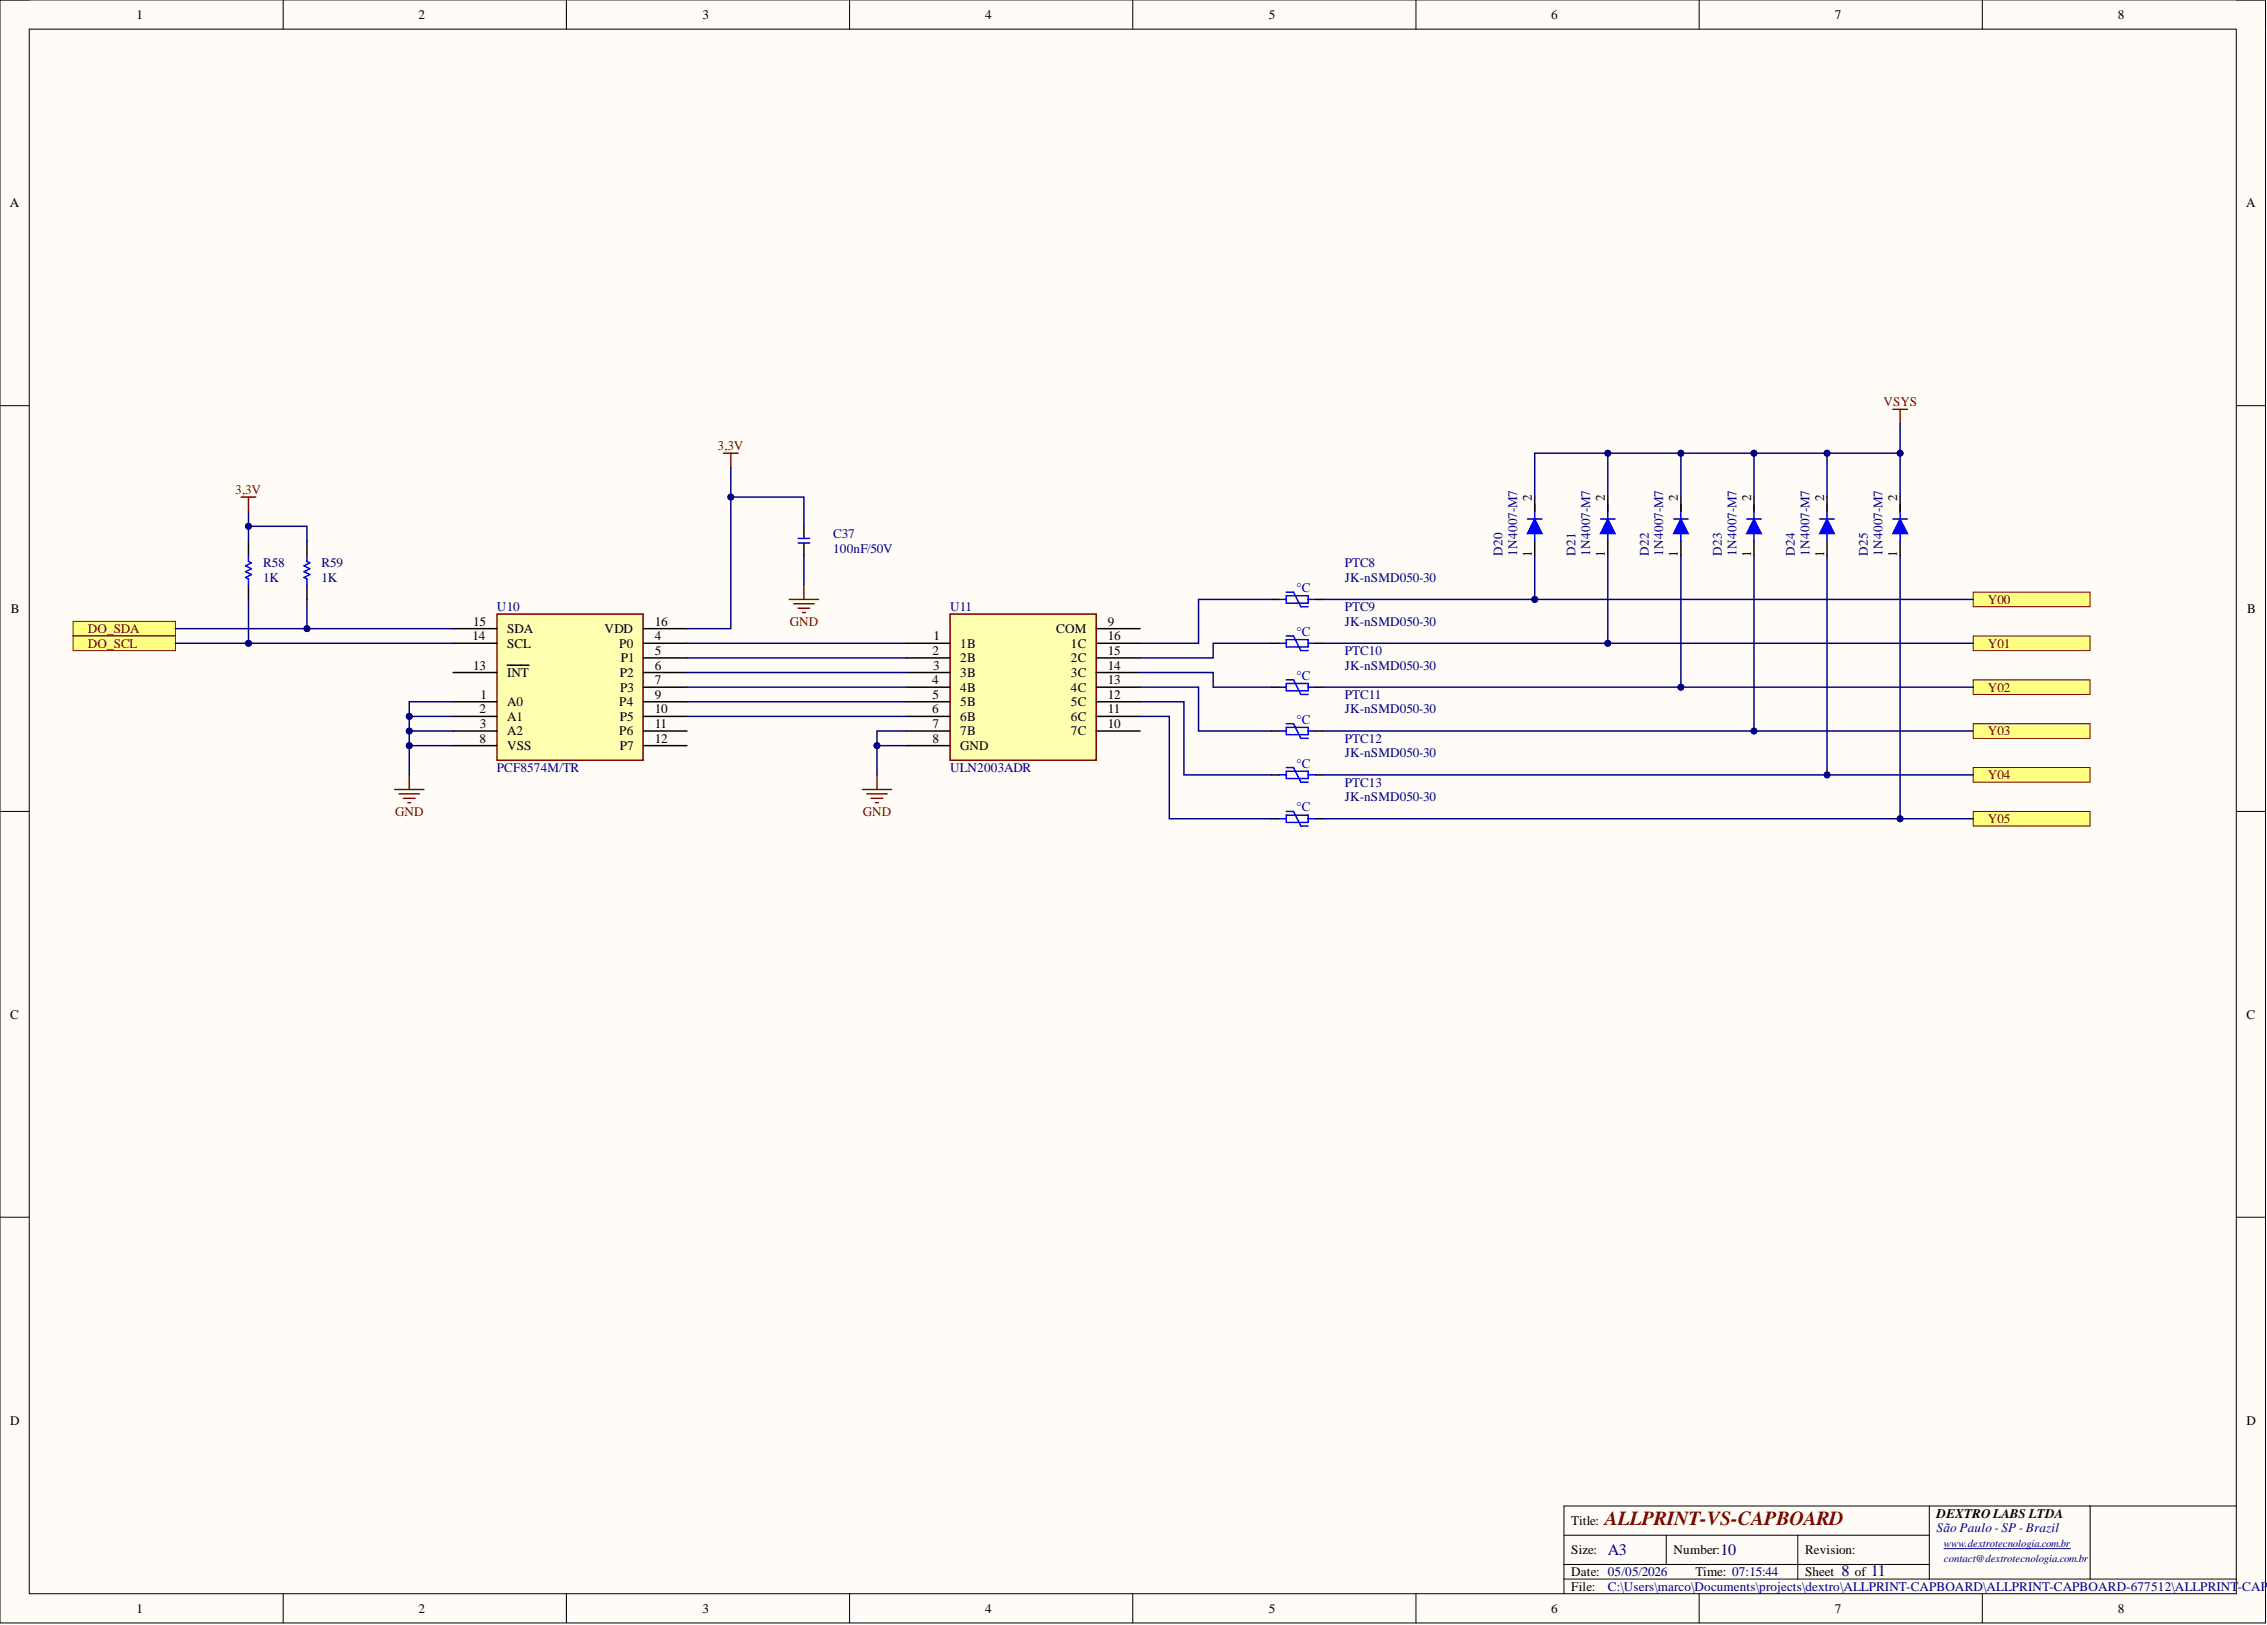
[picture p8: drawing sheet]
<svg xmlns="http://www.w3.org/2000/svg" width="393mm" height="282mm" viewBox="0 0 393 282" stroke-linecap="round" stroke-linejoin="round" font-family="sans-serif">
<defs><g id="words">
<text font-size="3.5" fill="#800000" x="278.5" y="264.5">ALLPRINT-VS-CAPBOARD</text>
<g font-size="2.8" fill="#000080">
<text x="279" y="269.8">A3</text>
<text x="298.5" y="269.8">10</text>
<text x="319.5" y="273.3">8</text>
<text x="324.6" y="273.3">11</text>
</g>
<g font-size="2.3">
<text x="23.7" y="3.3">1</text>
<text x="72.6" y="3.3">2</text>
<text x="121.9" y="3.3">3</text>
<text x="170.9" y="3.3">4</text>
<text x="220.1" y="3.3">5</text>
<text x="269.2" y="3.3">6</text>
<text x="318.4" y="3.3">7</text>
<text x="367.5" y="3.3">8</text>
<text x="1.7" y="35.9">A</text>
<text x="389.7" y="35.9">A</text>
<text x="265.8" y="86.9" transform="rotate(-90 265.8 86.9)">2</text>
<text x="278.5" y="86.9" transform="rotate(-90 278.5 86.9)">2</text>
<text x="291.1" y="86.9" transform="rotate(-90 291.1 86.9)">2</text>
<text x="303.8" y="86.9" transform="rotate(-90 303.8 86.9)">2</text>
<text x="316.5" y="86.9" transform="rotate(-90 316.5 86.9)">2</text>
<text x="329.2" y="86.9" transform="rotate(-90 329.2 86.9)">2</text>
<text x="265.8" y="96.6" transform="rotate(-90 265.8 96.6)">1</text>
<text x="278.5" y="96.6" transform="rotate(-90 278.5 96.6)">1</text>
<text x="291.1" y="96.6" transform="rotate(-90 291.1 96.6)">1</text>
<text x="303.8" y="96.6" transform="rotate(-90 303.8 96.6)">1</text>
<text x="316.5" y="96.6" transform="rotate(-90 316.5 96.6)">1</text>
<text x="329.2" y="96.6" transform="rotate(-90 329.2 96.6)">1</text>
<text x="1.9" y="106.3">B</text>
<text x="389.9" y="106.3">B</text>
<text x="82" y="111.1">14</text>
<text x="82.1" y="108.5">15</text>
<text x="88" y="112.3">SCL</text>
<text x="88" y="109.8">SDA</text>
<text x="104.9" y="109.8">VDD</text>
<text x="107.4" y="112.3">P0</text>
<text x="113.6" y="111.1">4</text>
<text x="113.6" y="113.6">5</text>
<text x="113.6" y="108.5">16</text>
<text x="161.8" y="113.6">2</text>
<text x="162" y="111.1">1</text>
<text x="166.6" y="112.3">1B</text>
<text x="183.3" y="109.8">COM</text>
<text x="185.8" y="112.3">1C</text>
<text x="192.2" y="108.5">9</text>
<text x="192.2" y="113.6">15</text>
<text x="192.2" y="111.1">16</text>
<text x="82.1" y="116.1">13</text>
<text x="88" y="117.4">INT</text>
<text x="107.5" y="117.4">P2</text>
<text x="107.6" y="120">P3</text>
<text x="107.7" y="114.9">P1</text>
<text x="113.6" y="116.1">6</text>
<text x="113.6" y="118.7">7</text>
<text x="161.7" y="118.7">4</text>
<text x="161.9" y="116.1">3</text>
<text x="166.6" y="114.9">2B</text>
<text x="166.6" y="117.4">3B</text>
<text x="166.6" y="120">4B</text>
<text x="185.8" y="120">4C</text>
<text x="185.8" y="117.4">3C</text>
<text x="185.8" y="114.9">2C</text>
<text x="192.2" y="118.7">13</text>
<text x="192.2" y="116.1">14</text>
<text x="83.2" y="123.8">2</text>
<text x="83.4" y="121.2">1</text>
<text x="88" y="122.5">A0</text>
<text x="88" y="125">A1</text>
<text x="107.4" y="122.5">P4</text>
<text x="107.5" y="125">P5</text>
<text x="113.6" y="121.2">9</text>
<text x="113.6" y="123.8">10</text>
<text x="161.7" y="123.8">6</text>
<text x="161.8" y="121.2">5</text>
<text x="166.6" y="122.5">5B</text>
<text x="166.6" y="125">6B</text>
<text x="185.8" y="125">6C</text>
<text x="185.8" y="122.5">5C</text>
<text x="192.2" y="123.8">11</text>
<text x="192.2" y="121.2">12</text>
<text x="83.2" y="128.8">8</text>
<text x="83.3" y="126.3">3</text>
<text x="88" y="127.6">A2</text>
<text x="88" y="130.1">VSS</text>
<text x="107.4" y="127.6">P6</text>
<text x="107.5" y="130.1">P7</text>
<text x="113.6" y="126.3">11</text>
<text x="113.6" y="128.8">12</text>
<text x="161.8" y="126.3">7</text>
<text x="161.8" y="128.8">8</text>
<text x="166.6" y="127.6">7B</text>
<text x="166.6" y="130.1">GND</text>
<text x="185.8" y="127.6">7C</text>
<text x="192.2" y="126.3">10</text>
<text x="1.8" y="176.7">C</text>
<text x="389.8" y="176.7">C</text>
<text x="1.8" y="247.1">D</text>
<text x="389.8" y="247.1">D</text>
<text x="336" y="263.3">DEXTRO LABS LTDA</text>
<text x="272.6" y="264.5">Title:</text>
<text x="272.6" y="269.6">Size:</text>
<text x="290.4" y="269.6">Number:</text>
<text x="313.2" y="269.6">Revision:</text>
<text x="272.6" y="273.4">Date: 05/05/2026</text>
<text x="272.6" y="275.9">File:</text>
<text x="294.2" y="273.4">Time: 07:15:44</text>
<text x="313.2" y="273.4">Sheet</text>
<text x="321.8" y="273.4">of</text>
<text x="23.7" y="279.7">1</text>
<text x="72.6" y="279.7">2</text>
<text x="121.9" y="279.7">3</text>
<text x="170.9" y="279.7">4</text>
<text x="220.1" y="279.7">5</text>
<text x="269.2" y="279.7">6</text>
<text x="318.4" y="279.7">7</text>
<text x="367.5" y="279.7">8</text>
</g>
<g font-size="2.3" fill="#800000">
<text x="326.8" y="70.5">VSYS</text>
<text x="124.5" y="78.1">3,3V</text>
<text x="40.8" y="85.7">3,3V</text>
<text x="344.9" y="104.7">Y00</text>
<text x="15.2" y="109.8">DO_SDA</text>
<text x="15.2" y="112.3">DO_SCL</text>
<text x="137" y="108.5">GND</text>
<text x="344.9" y="112.3">Y01</text>
<text x="344.9" y="120">Y02</text>
<text x="344.9" y="127.6">Y03</text>
<text x="344.9" y="135.2">Y04</text>
<text x="68.6" y="141.5">GND</text>
<text x="149.7" y="141.5">GND</text>
<text x="344.9" y="142.8">Y05</text>
</g>
<g font-size="2.3" fill="#000080">
<text x="144.6" y="93.3">C37</text>
<text x="144.6" y="95.9">100nF/50V</text>
<text x="45.6" y="98.4">R58</text>
<text x="45.6" y="100.9">1K</text>
<text x="55.8" y="98.4">R59</text>
<text x="55.8" y="100.9">1K</text>
<text x="233.3" y="98.4">PTC8</text>
<text x="233.3" y="100.9">JK-nSMD050-30</text>
<text x="260.7" y="96.4" transform="rotate(-90 260.7 96.4)">D20</text>
<text x="263.2" y="96.4" transform="rotate(-90 263.2 96.4)">1N4007-M7</text>
<text x="273.4" y="96.4" transform="rotate(-90 273.4 96.4)">D21</text>
<text x="275.9" y="96.4" transform="rotate(-90 275.9 96.4)">1N4007-M7</text>
<text x="286.1" y="96.4" transform="rotate(-90 286.1 96.4)">D22</text>
<text x="288.6" y="96.4" transform="rotate(-90 288.6 96.4)">1N4007-M7</text>
<text x="298.7" y="96.4" transform="rotate(-90 298.7 96.4)">D23</text>
<text x="301.3" y="96.4" transform="rotate(-90 301.3 96.4)">1N4007-M7</text>
<text x="311.4" y="96.4" transform="rotate(-90 311.4 96.4)">D24</text>
<text x="314" y="96.4" transform="rotate(-90 314 96.4)">1N4007-M7</text>
<text x="324.1" y="96.4" transform="rotate(-90 324.1 96.4)">D25</text>
<text x="326.6" y="96.4" transform="rotate(-90 326.6 96.4)">1N4007-M7</text>
<text x="86.2" y="106">U10</text>
<text x="164.8" y="106">U11</text>
<text x="233.3" y="106">PTC9</text>
<text x="233.3" y="108.5">JK-nSMD050-30</text>
<text x="233.3" y="113.6">PTC10</text>
<text x="233.3" y="116.1">JK-nSMD050-30</text>
<text x="233.3" y="121.2">PTC11</text>
<text x="233.3" y="123.8">JK-nSMD050-30</text>
<text x="233.3" y="128.8">PTC12</text>
<text x="233.3" y="131.4">JK-nSMD050-30</text>
<text x="86.2" y="133.9">PCF8574M/TR</text>
<text x="164.8" y="133.9">ULN2003ADR</text>
<text x="233.3" y="136.4">PTC13</text>
<text x="233.3" y="139">JK-nSMD050-30</text>
<text x="336" y="265.8">São Paulo - SP - Brazil</text>
<text x="279" y="275.9">C:\Users\marco\Documents\projects\dextro\ALLPRINT-CAPBOARD\ALLPRINT-CAPBOARD-677512\ALLPRINT</text>
<text x="388.3" y="275.9">-CAPB</text>
</g>
<g font-size="2.3" fill="#00f">
<text x="224.9" y="102.7">°C</text>
<text x="224.9" y="110.3">°C</text>
<text x="224.9" y="117.9">°C</text>
<text x="224.9" y="125.5">°C</text>
<text x="224.9" y="133.1">°C</text>
<text x="224.9" y="140.8">°C</text>
</g>
<g font-size="1.9" fill="#000080">
<text x="337.3" y="268.4">www.dextrotecnologia.com.br</text>
<text x="337.3" y="270.9">contact@dextrotecnologia.com.br</text>
</g>
</g></defs>
<path d="M0 0h393.1v281.5h-393.1z" fill-rule="evenodd" fill="#fffcf8"/>
<path d="M0 0h393.1v281.5h-393.1z" fill="none" stroke="#000" stroke-width=".17"/>
<path d="M5.1 5.1h382.9v271.3h-382.9z" fill-rule="evenodd" fill="#fffcf8"/>
<g fill="none" stroke="#000" stroke-width=".17">
<path d="M0 0h5.1M49.1 0v5.1M98.3 0v5.1M147.4 0v5.1M196.5 0v5.1M245.7 0v5.1M294.8 0v5.1M344 0v5.1M388 0h5.1v5.1M5.1 5.1h382.9v271.3h-382.9zM0 70.4h5.1M388 70.4h5.1"/>
<path d="M0 140.8h5.1M388 140.8h5.1M0 211.1h5.1M388 211.1h5.1M49.1 276.4v5.1M98.3 276.4v5.1M147.4 276.4v5.1M196.5 276.4v5.1M245.7 276.4v5.1M271.4 266.3h63.4M271.4 273.9h116.6M271.4 271.4h63.4"/>
<path d="M289.1 266.3v5.1M294.8 276.4v5.1M311.9 266.3v7.6M334.8 261.2v12.7M344 276.4v5.1M362.7 261.2v12.7M388 261.2h-116.6v15.2M393.1 276.4v5.1"/>
</g>
<path d="M337.3 268.6h21.9" fill="none" stroke="#000080" stroke-width=".17"/>
<path d="M342.4 102.7h20.3v2.5h-20.3z" fill-rule="evenodd" fill="#ffff80"/>
<path d="M342.4 102.7h20.3v2.5h-20.3z" fill="none" stroke="#800000" stroke-width=".17"/>
<path d="M342.4 110.3h20.3v2.6h-20.3z" fill-rule="evenodd" fill="#ffff80"/>
<path d="M342.4 110.3h20.3v2.6h-20.3z" fill="none" stroke="#800000" stroke-width=".17"/>
<path d="M342.4 117.9h20.3v2.6h-20.3z" fill-rule="evenodd" fill="#ffff80"/>
<path d="M342.4 117.9h20.3v2.6h-20.3z" fill="none" stroke="#800000" stroke-width=".17"/>
<path d="M342.4 125.5h20.3v2.6h-20.3z" fill-rule="evenodd" fill="#ffff80"/>
<path d="M342.4 125.5h20.3v2.6h-20.3z" fill="none" stroke="#800000" stroke-width=".17"/>
<path d="M342.4 133.1h20.3v2.6h-20.3z" fill-rule="evenodd" fill="#ffff80"/>
<path d="M342.4 133.1h20.3v2.6h-20.3z" fill="none" stroke="#800000" stroke-width=".17"/>
<path d="M342.4 140.8h20.3v2.5h-20.3z" fill-rule="evenodd" fill="#ffff80"/>
<path d="M342.4 140.8h20.3v2.5h-20.3z" fill="none" stroke="#800000" stroke-width=".17"/>
<path d="M266.3 93.8v2.6" fill="none" stroke="#000" stroke-width=".25"/>
<path d="M266.3 90l1.3 2.6h-2.6z" fill="#00f"/>
<path d="M265 90h2.6M265.7 91.3h1.2M266.3 90l1.3 2.6h-2.6zM266.3 87.5v2.5M266.3 91.3v2.5" fill="none" stroke="#00f" stroke-width=".25"/>
<path d="M266.3 86.2v2.6M279 93.8v2.6" fill="none" stroke="#000" stroke-width=".25"/>
<path d="M279 90l1.2 2.6h-2.5z" fill="#00f"/>
<path d="M277.7 90h2.5M278.3 91.3h1.3M279 90l1.2 2.6h-2.5zM279 87.5v2.5M279 91.3v2.5" fill="none" stroke="#00f" stroke-width=".25"/>
<path d="M279 86.2v2.6M291.6 93.8v2.6" fill="none" stroke="#000" stroke-width=".25"/>
<path d="M291.6 90l1.3 2.6h-2.5z" fill="#00f"/>
<path d="M290.4 90h2.5M291 91.3h1.3M291.6 90l1.3 2.6h-2.5zM291.6 87.5v2.5M291.6 91.3v2.5" fill="none" stroke="#00f" stroke-width=".25"/>
<path d="M291.6 86.2v2.6M304.3 93.8v2.6" fill="none" stroke="#000" stroke-width=".25"/>
<path d="M304.3 90l1.3 2.6h-2.5z" fill="#00f"/>
<path d="M303.1 90h2.5M303.7 91.3h1.3M304.3 90l1.3 2.6h-2.5zM304.3 87.5v2.5M304.3 91.3v2.5" fill="none" stroke="#00f" stroke-width=".25"/>
<path d="M304.3 86.2v2.6M317 93.8v2.6" fill="none" stroke="#000" stroke-width=".25"/>
<path d="M317 90l1.3 2.6h-2.6z" fill="#00f"/>
<path d="M315.7 90h2.6M316.4 91.3h1.2M317 90l1.3 2.6h-2.6zM317 87.5v2.5M317 91.3v2.5" fill="none" stroke="#00f" stroke-width=".25"/>
<path d="M317 86.2v2.6M329.7 93.8v2.6" fill="none" stroke="#000" stroke-width=".25"/>
<path d="M329.7 90l1.3 2.6h-2.6z" fill="#00f"/>
<path d="M328.4 90h2.6M329.1 91.3h1.2M329.7 90l1.3 2.6h-2.6zM329.7 87.5v2.5M329.7 91.3v2.5" fill="none" stroke="#00f" stroke-width=".25"/>
<path d="M329.7 86.2v2.6" fill="none" stroke="#000" stroke-width=".25"/>
<path d="M328.4 71h2.6M329.7 71v2.5" fill="none" stroke="#800000" stroke-width=".25"/>
<path d="M164.8 106.5h25.4v25.4h-25.4z" fill-rule="evenodd" fill="#ffffb0"/>
<path d="M164.8 106.5h25.4v25.4h-25.4zM149.6 136.9h5.1M150.4 137.7h3.5M151.1 138.5h2.1M151.9 139.2h.5M152.2 134.4v2.5" fill="none" stroke="#800000" stroke-width=".25"/>
<g fill="none" stroke="#000" stroke-width=".25">
<path d="M157.2 111.6h7.6M157.2 114.1h7.6M157.2 116.7h7.6M157.2 119.2h7.6M190.2 111.6h7.6M190.2 114.1h7.6M190.2 116.7h7.6M190.2 119.2h7.6M190.2 109h7.6M220.6 111.6h1.3M220.6 119.2h1.3M220.6 104h1.3"/>
<path d="M228.2 111.6h1.3M228.2 119.2h1.3M228.2 104h1.3M157.2 121.7h7.6M157.2 124.3h7.6M157.2 126.8h7.6M157.2 129.3h7.6M190.2 121.7h7.6M190.2 124.3h7.6M190.2 126.8h7.6M220.6 126.8h1.3M220.6 134.4h1.3"/>
<path d="M228.2 126.8h1.3M228.2 134.4h1.3M220.6 142h1.3M228.2 142h1.3"/>
</g>
<g fill="none" stroke="#00f" stroke-width=".25">
<path d="M221.9 104h1.3M221.9 111.6h1.3M221.9 119.2h1.3M223.2 103.3h3.8v1.3h-3.8zM223.2 110.9h3.8v1.3h-3.8zM223.2 118.6h3.8v1.2h-3.8zM223.2 102.7h1.2l1.3 2.5h1.3M223.2 110.3h1.2l1.3 2.6h1.3M223.2 117.9h1.2l1.3 2.6h1.3M227 104h1.2M227 111.6h1.2M227 119.2h1.2"/>
<path d="M221.9 126.8h1.3M221.9 134.4h1.3M223.2 126.2h3.8v1.2h-3.8zM223.2 133.8h3.8v1.2h-3.8zM223.2 125.5h1.2l1.3 2.6h1.3M223.2 133.1h1.2l1.3 2.6h1.3M227 126.8h1.2M227 134.4h1.2M221.9 142h1.3M223.2 141.4h3.8v1.3h-3.8zM223.2 140.8h1.2l1.3 2.5h1.3M227 142h1.2"/>
</g>
<path d="M86.2 106.5h25.4v25.4h-25.4z" fill-rule="evenodd" fill="#ffffb0"/>
<path d="M125.5 78.6h2.6M126.8 78.6v2.5M41.8 86.2h2.6M43.1 86.2v2.6M86.2 106.5h25.4v25.4h-25.4zM68.5 136.9h5M69.2 137.7h3.6M70 138.5h2M70.8 139.2h.5M71 134.4v2.5" fill="none" stroke="#800000" stroke-width=".25"/>
<g fill="none" stroke="#000" stroke-width=".25">
<path d="M43.1 93.8v2.6M53.3 93.8v2.6M43.1 101.4v2.6M53.3 101.4v2.6M78.6 111.6h7.6M78.6 116.7h7.6M78.6 109h7.6M88 115.4h3.8M111.6 111.6h7.6M111.6 114.1h7.6M111.6 116.7h7.6M111.6 119.2h7.6"/>
<path d="M111.6 109h7.6M78.6 121.7h7.6M78.6 124.3h7.6M78.6 126.8h7.6M78.6 129.3h7.6M111.6 121.7h7.6M111.6 124.3h7.6M111.6 126.8h7.6M111.6 129.3h7.6"/>
</g>
<path d="M43.1 96.4v1l.5 .2-1 .5 1 .5-1 .6 1 .5-1 .5 .5 .2v1M53.3 96.4v1l.5 .2-1 .5 1 .5-1 .6 1 .5-1 .5 .5 .2v1" fill="none" stroke="#00f" stroke-width=".25"/>
<path d="M12.7 107.8h17.7v2.5h-17.7z" fill-rule="evenodd" fill="#ffff80"/>
<path d="M12.7 107.8h17.7v2.5h-17.7z" fill="none" stroke="#800000" stroke-width=".17"/>
<path d="M12.7 110.3h17.7v2.6h-17.7z" fill-rule="evenodd" fill="#ffff80"/>
<path d="M12.7 110.3h17.7v2.6h-17.7z" fill="none" stroke="#800000" stroke-width=".17"/>
<path d="M139.5 91.3v2.1M139.5 94.3v2.1" fill="none" stroke="#000" stroke-width=".25"/>
<path d="M138.5 94.2h2M138.5 93.4h2" fill="none" stroke="#00f" stroke-width=".25"/>
<path d="M136.9 104h5.1M137.7 104.7h3.6M138.5 105.5h2M139.2 106.3h.5M139.5 101.4v2.6" fill="none" stroke="#800000" stroke-width=".25"/>
<path d="M329.7 78.6v7.6" fill="none" stroke="#000080" stroke-width=".25"/>
<circle cx="329.7" cy="78.6" r=".51" fill="#000080"/>
<circle cx="329.7" cy="78.6" r=".51" fill="none" stroke="#000080" stroke-width=".17"/>
<path d="M30.4 111.6h48.2" fill="none" stroke="#000080" stroke-width=".25"/>
<circle cx="43.1" cy="111.6" r=".51" fill="#000080"/>
<circle cx="43.1" cy="111.6" r=".51" fill="none" stroke="#000080" stroke-width=".17"/>
<path d="M30.4 109h48.2" fill="none" stroke="#000080" stroke-width=".25"/>
<circle cx="53.3" cy="109" r=".51" fill="#000080"/>
<circle cx="53.3" cy="109" r=".51" fill="none" stroke="#000080" stroke-width=".17"/>
<path d="M43.1 91.3h10.2v2.5" fill="none" stroke="#000080" stroke-width=".25"/>
<circle cx="43.1" cy="91.3" r=".51" fill="#000080"/>
<circle cx="43.1" cy="91.3" r=".51" fill="none" stroke="#000080" stroke-width=".17"/>
<path d="M71 129.3h7.6" fill="none" stroke="#000080" stroke-width=".25"/>
<circle cx="71" cy="129.3" r=".51" fill="#000080"/>
<circle cx="71" cy="129.3" r=".51" fill="none" stroke="#000080" stroke-width=".17"/>
<path d="M71 126.8h7.6" fill="none" stroke="#000080" stroke-width=".25"/>
<circle cx="71" cy="126.8" r=".51" fill="#000080"/>
<circle cx="71" cy="126.8" r=".51" fill="none" stroke="#000080" stroke-width=".17"/>
<path d="M71 124.3h7.6" fill="none" stroke="#000080" stroke-width=".25"/>
<circle cx="71" cy="124.3" r=".51" fill="#000080"/>
<circle cx="71" cy="124.3" r=".51" fill="none" stroke="#000080" stroke-width=".17"/>
<path d="M78.6 121.7h-7.6v12.7" fill="none" stroke="#000080" stroke-width=".25"/>
<circle cx="71" cy="129.3" r=".51" fill="#000080"/>
<circle cx="71" cy="129.3" r=".51" fill="none" stroke="#000080" stroke-width=".17"/>
<circle cx="71" cy="126.8" r=".51" fill="#000080"/>
<circle cx="71" cy="126.8" r=".51" fill="none" stroke="#000080" stroke-width=".17"/>
<circle cx="71" cy="124.3" r=".51" fill="#000080"/>
<circle cx="71" cy="124.3" r=".51" fill="none" stroke="#000080" stroke-width=".17"/>
<path d="M126.8 81.1v27.9h-7.6M119.2 119.2h38M119.2 116.7h38M119.2 114.1h38M119.2 111.6h38M119.2 124.3h38M119.2 121.7h38" fill="none" stroke="#000080" stroke-width=".25"/>
<circle cx="126.8" cy="86.2" r=".51" fill="#000080"/>
<circle cx="126.8" cy="86.2" r=".51" fill="none" stroke="#000080" stroke-width=".17"/>
<path d="M152.2 129.3h5" fill="none" stroke="#000080" stroke-width=".25"/>
<circle cx="152.2" cy="129.3" r=".51" fill="#000080"/>
<circle cx="152.2" cy="129.3" r=".51" fill="none" stroke="#000080" stroke-width=".17"/>
<path d="M157.2 126.8h-5v7.6" fill="none" stroke="#000080" stroke-width=".25"/>
<circle cx="152.2" cy="129.3" r=".51" fill="#000080"/>
<circle cx="152.2" cy="129.3" r=".51" fill="none" stroke="#000080" stroke-width=".17"/>
<path d="M329.7 96.4v45.6h-100.2M197.8 119.2h10.2v7.6h12.6M197.8 116.7h12.7v2.5h10.1M220.6 111.6h-10.1v2.5h-12.7M220.6 104h-12.6v7.6h-10.2M197.8 124.3h5.1v17.7h17.7M197.8 121.7h7.6v12.7h15.2" fill="none" stroke="#000080" stroke-width=".25"/>
<circle cx="329.7" cy="142" r=".51" fill="#000080"/>
<circle cx="329.7" cy="142" r=".51" fill="none" stroke="#000080" stroke-width=".17"/>
<path d="M317 96.4v38h-87.5" fill="none" stroke="#000080" stroke-width=".25"/>
<circle cx="317" cy="134.4" r=".51" fill="#000080"/>
<circle cx="317" cy="134.4" r=".51" fill="none" stroke="#000080" stroke-width=".17"/>
<path d="M304.3 96.4v30.4h-74.8" fill="none" stroke="#000080" stroke-width=".25"/>
<circle cx="304.3" cy="126.8" r=".51" fill="#000080"/>
<circle cx="304.3" cy="126.8" r=".51" fill="none" stroke="#000080" stroke-width=".17"/>
<path d="M291.6 96.4v22.8h-62.1" fill="none" stroke="#000080" stroke-width=".25"/>
<circle cx="291.6" cy="119.2" r=".51" fill="#000080"/>
<circle cx="291.6" cy="119.2" r=".51" fill="none" stroke="#000080" stroke-width=".17"/>
<path d="M279 96.4v15.2h-49.5" fill="none" stroke="#000080" stroke-width=".25"/>
<circle cx="279" cy="111.6" r=".51" fill="#000080"/>
<circle cx="279" cy="111.6" r=".51" fill="none" stroke="#000080" stroke-width=".17"/>
<path d="M266.3 96.4v7.6h-36.8" fill="none" stroke="#000080" stroke-width=".25"/>
<circle cx="266.3" cy="104" r=".51" fill="#000080"/>
<circle cx="266.3" cy="104" r=".51" fill="none" stroke="#000080" stroke-width=".17"/>
<path d="M266.3 104h76.1" fill="none" stroke="#000080" stroke-width=".25"/>
<circle cx="266.3" cy="104" r=".51" fill="#000080"/>
<circle cx="266.3" cy="104" r=".51" fill="none" stroke="#000080" stroke-width=".17"/>
<path d="M329.7 73.5v5.1h-63.4v7.6" fill="none" stroke="#000080" stroke-width=".25"/>
<circle cx="279" cy="78.6" r=".51" fill="#000080"/>
<circle cx="279" cy="78.6" r=".51" fill="none" stroke="#000080" stroke-width=".17"/>
<circle cx="291.6" cy="78.6" r=".51" fill="#000080"/>
<circle cx="291.6" cy="78.6" r=".51" fill="none" stroke="#000080" stroke-width=".17"/>
<circle cx="304.3" cy="78.6" r=".51" fill="#000080"/>
<circle cx="304.3" cy="78.6" r=".51" fill="none" stroke="#000080" stroke-width=".17"/>
<circle cx="317" cy="78.6" r=".51" fill="#000080"/>
<circle cx="317" cy="78.6" r=".51" fill="none" stroke="#000080" stroke-width=".17"/>
<circle cx="329.7" cy="78.6" r=".51" fill="#000080"/>
<circle cx="329.7" cy="78.6" r=".51" fill="none" stroke="#000080" stroke-width=".17"/>
<path d="M279 111.6h63.4" fill="none" stroke="#000080" stroke-width=".25"/>
<circle cx="279" cy="111.6" r=".51" fill="#000080"/>
<circle cx="279" cy="111.6" r=".51" fill="none" stroke="#000080" stroke-width=".17"/>
<path d="M291.6 119.2h50.8" fill="none" stroke="#000080" stroke-width=".25"/>
<circle cx="291.6" cy="119.2" r=".51" fill="#000080"/>
<circle cx="291.6" cy="119.2" r=".51" fill="none" stroke="#000080" stroke-width=".17"/>
<path d="M304.3 126.8h38.1" fill="none" stroke="#000080" stroke-width=".25"/>
<circle cx="304.3" cy="126.8" r=".51" fill="#000080"/>
<circle cx="304.3" cy="126.8" r=".51" fill="none" stroke="#000080" stroke-width=".17"/>
<path d="M317 134.4h25.4" fill="none" stroke="#000080" stroke-width=".25"/>
<circle cx="317" cy="134.4" r=".51" fill="#000080"/>
<circle cx="317" cy="134.4" r=".51" fill="none" stroke="#000080" stroke-width=".17"/>
<path d="M329.7 142h12.7" fill="none" stroke="#000080" stroke-width=".25"/>
<circle cx="329.7" cy="142" r=".51" fill="#000080"/>
<circle cx="329.7" cy="142" r=".51" fill="none" stroke="#000080" stroke-width=".17"/>
<path d="M43.1 104v7.6" fill="none" stroke="#000080" stroke-width=".25"/>
<circle cx="43.1" cy="111.6" r=".51" fill="#000080"/>
<circle cx="43.1" cy="111.6" r=".51" fill="none" stroke="#000080" stroke-width=".17"/>
<path d="M43.1 88.8v5" fill="none" stroke="#000080" stroke-width=".25"/>
<circle cx="43.1" cy="91.3" r=".51" fill="#000080"/>
<circle cx="43.1" cy="91.3" r=".51" fill="none" stroke="#000080" stroke-width=".17"/>
<path d="M53.3 104v5" fill="none" stroke="#000080" stroke-width=".25"/>
<circle cx="53.3" cy="109" r=".51" fill="#000080"/>
<circle cx="53.3" cy="109" r=".51" fill="none" stroke="#000080" stroke-width=".17"/>
<path d="M279 78.6v7.6M139.5 96.4v5" fill="none" stroke="#000080" stroke-width=".25"/>
<circle cx="279" cy="78.6" r=".51" fill="#000080"/>
<circle cx="279" cy="78.6" r=".51" fill="none" stroke="#000080" stroke-width=".17"/>
<path d="M291.6 78.6v7.6" fill="none" stroke="#000080" stroke-width=".25"/>
<circle cx="291.6" cy="78.6" r=".51" fill="#000080"/>
<circle cx="291.6" cy="78.6" r=".51" fill="none" stroke="#000080" stroke-width=".17"/>
<path d="M304.3 78.6v7.6" fill="none" stroke="#000080" stroke-width=".25"/>
<circle cx="304.3" cy="78.6" r=".51" fill="#000080"/>
<circle cx="304.3" cy="78.6" r=".51" fill="none" stroke="#000080" stroke-width=".17"/>
<path d="M317 78.6v7.6" fill="none" stroke="#000080" stroke-width=".25"/>
<circle cx="317" cy="78.6" r=".51" fill="#000080"/>
<circle cx="317" cy="78.6" r=".51" fill="none" stroke="#000080" stroke-width=".17"/>
<path d="M126.8 86.2h12.7v5.1" fill="none" stroke="#000080" stroke-width=".25"/>
<circle cx="126.8" cy="86.2" r=".51" fill="#000080"/>
<circle cx="126.8" cy="86.2" r=".51" fill="none" stroke="#000080" stroke-width=".17"/>
<use href="#words"/>
</svg>
